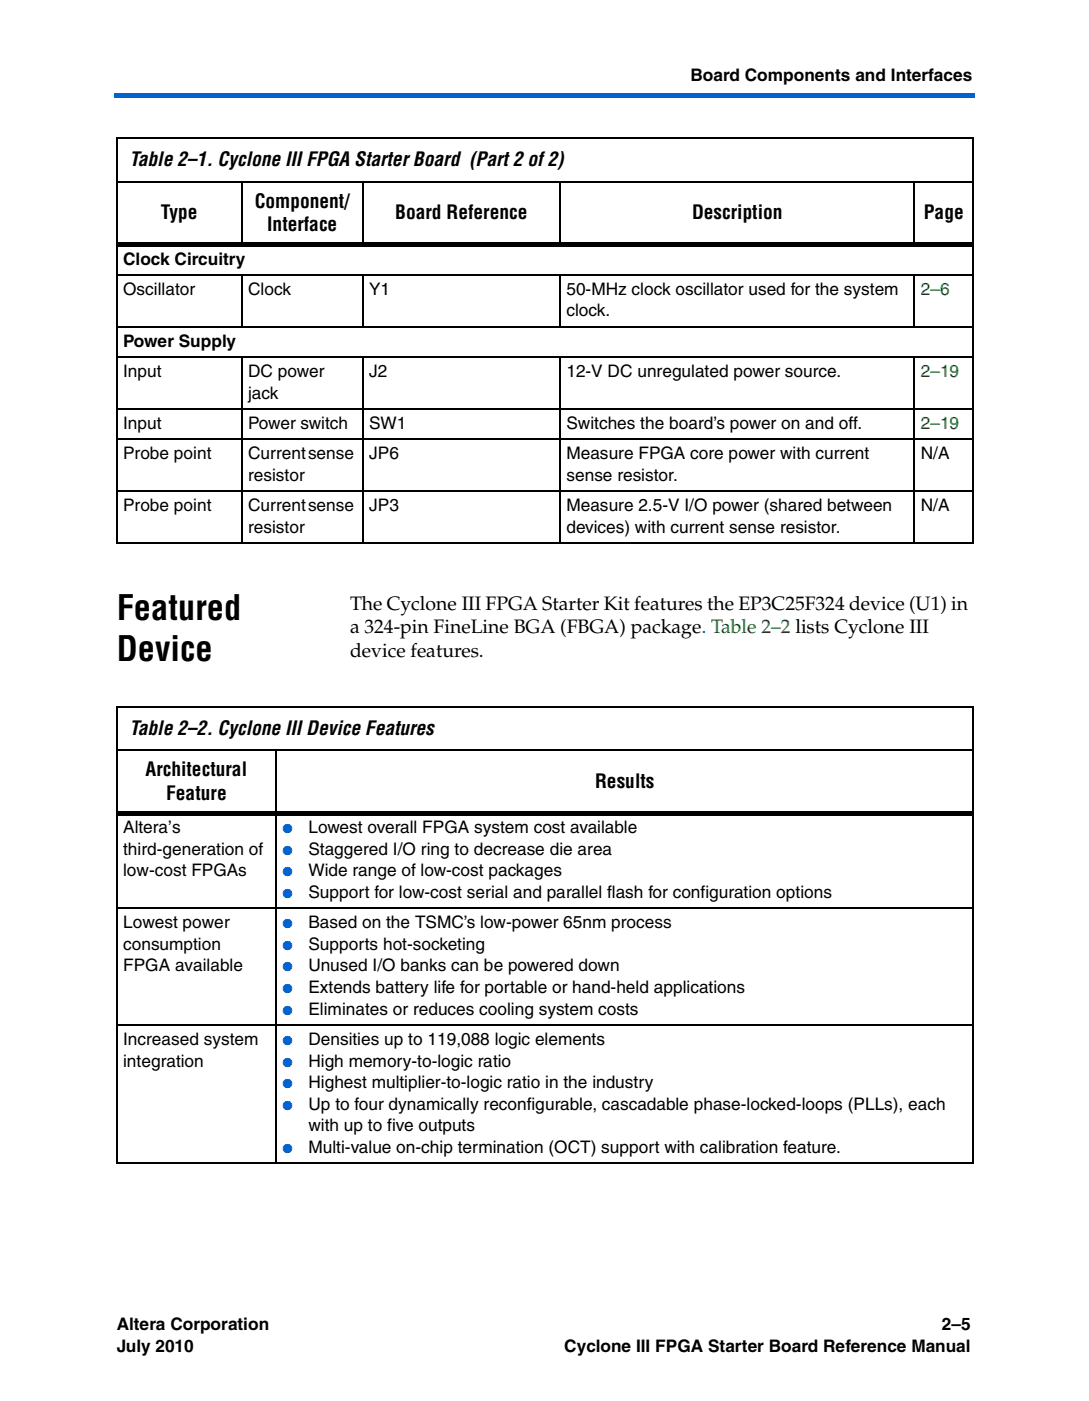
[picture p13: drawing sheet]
<svg xmlns="http://www.w3.org/2000/svg" width="178mm" height="229mm" viewBox="0 0 178 229" stroke-linecap="round" stroke-linejoin="round" font-family="sans-serif">
<defs><g id="words">
<g font-size="5.6">
<text x="19" y="101.1">Featured</text>
<text x="19" y="107.8">Device</text>
</g>
<g font-size="3.2">
<text x="21.2" y="27.2">Table 2–1. Cyclone III FPGA Starter Board (Part 2 of2)</text>
<text x="26.3" y="35.8">Type</text>
<text x="41.6" y="33.9">Component/</text>
<text x="64.5" y="35.8">Board Reference</text>
<text x="113" y="35.8">Description</text>
<text x="150.8" y="35.8">Page</text>
<text x="43.6" y="37.7">Interface</text>
<text x="57.1" y="99.5">The Cyclone III FPGA Starter Kit features the EP3C25F324 device (U1) in</text>
<text x="57.1" y="103.4">a 324-pin FineLine BGA (FBGA) package. Table 2–2 lists Cyclone III</text>
<text x="57.2" y="107.3">device features.</text>
<text x="21.2" y="120">Table 2–2. Cyclone III Device Features</text>
<text x="23.8" y="126.6">Architectural</text>
<text x="27.1" y="130.5">Feature</text>
<text x="97.2" y="128.6">Results</text>
</g>
<g font-size="2.8">
<text x="112.7" y="13.2">Board Components and Interfaces</text>
<text x="20.1" y="43.2">Clock Circuitry</text>
<text x="20.1" y="48.1">Oscillator</text>
<text x="40.5" y="48.1">Clock</text>
<text x="60.3" y="48.1">Y1</text>
<text x="92.5" y="51.6">clock.</text>
<text x="92.5" y="48.1">50-MHz clock oscillator used for the system</text>
<text x="20.1" y="56.6">Power Supply</text>
<text x="20.1" y="61.5">Input</text>
<text x="40.5" y="65">jack</text>
<text x="40.5" y="61.5">DC power</text>
<text x="60.3" y="61.5">J2</text>
<text x="92.5" y="61.5">12-V DC unregulated power source.</text>
<text x="20.1" y="70">Input</text>
<text x="40.5" y="70">Power switch</text>
<text x="60.3" y="70">SW1</text>
<text x="92.5" y="70">Switches the board’s power on and off.</text>
<text x="20.1" y="74.9">Probe point</text>
<text x="40.5" y="74.9">Current sense</text>
<text x="60.3" y="74.9">JP6</text>
<text x="92.5" y="74.9">Measure FPGA core power with current</text>
<text x="150.3" y="74.9">N/A</text>
<text x="20.1" y="83.4">Probe point</text>
<text x="40.5" y="78.4">resistor</text>
<text x="40.5" y="83.4">Current sense</text>
<text x="60.3" y="83.4">JP3</text>
<text x="92.5" y="78.4">sense resistor.</text>
<text x="92.5" y="83.4">Measure 2.5-V I/O power (shared between</text>
<text x="150.3" y="83.4">N/A</text>
<text x="40.5" y="86.9">resistor</text>
<text x="92.5" y="86.9">devices) with current sense resistor.</text>
<text x="20.1" y="135.9">Altera’s</text>
<text x="50.4" y="135.9">Lowest overall FPGA system cost available</text>
<text x="20.1" y="139.5">third-generation of</text>
<text x="20.1" y="143">low-cost FPGAs</text>
<text x="50.4" y="139.5">Staggered I/O ring to decrease die area</text>
<text x="50.4" y="143">Wide range of low-cost packages</text>
<text x="50.4" y="146.5">Support for low-cost serial and parallel flash for configuration options</text>
<text x="20.1" y="151.5">Lowest power</text>
<text x="20.1" y="155">consumption</text>
<text x="50.4" y="151.5">Based on the TSMC’s low-power 65nm process</text>
<text x="50.4" y="155">Supports hot-socketing</text>
<text x="20.1" y="158.5">FPGA available</text>
<text x="50.4" y="158.5">Unused I/O banks can be powered down</text>
<text x="50.4" y="162.1">Extends battery life for portable or hand-held applications</text>
<text x="50.4" y="165.6">Eliminates or reduces cooling system costs</text>
<text x="20.1" y="170.5">Increased system</text>
<text x="50.4" y="170.5">Densities up to 119,088 logic elements</text>
<text x="20.1" y="174">integration</text>
<text x="50.4" y="174">High memory-to-logic ratio</text>
<text x="50.4" y="177.6">Highest multiplier-to-logic ratio in the industry</text>
<text x="50.4" y="181.1">Up to four dynamically reconfigurable, cascadable phase-locked-loops (PLLs), each</text>
<text x="50.4" y="184.6">with up to five outputs</text>
<text x="50.4" y="188.2">Multi-value on-chip termination (OCT) support with calibration feature.</text>
<text x="19" y="217.1">Altera Corporation</text>
<text x="19" y="220.6">July 2010</text>
<text x="92.1" y="220.6">Cyclone III FPGA Starter Board Reference Manual</text>
<text x="153.8" y="217.1">2–5</text>
</g>
<g font-size="2.8" fill="#007e00">
<text x="150.3" y="48.1">2–6</text>
<text x="150.3" y="61.5">2–19</text>
<text x="150.3" y="70">2–19</text>
</g>
<g font-size="2.1" fill="#0063d1">
<text x="46.1" y="135.9">●</text>
<text x="46.1" y="139.5">●</text>
<text x="46.1" y="143">●</text>
<text x="46.1" y="146.5">●</text>
<text x="46.1" y="151.5">●</text>
<text x="46.1" y="155">●</text>
<text x="46.1" y="158.5">●</text>
<text x="46.1" y="162.1">●</text>
<text x="46.1" y="165.6">●</text>
<text x="46.1" y="170.5">●</text>
<text x="46.1" y="174">●</text>
<text x="46.1" y="177.6">●</text>
<text x="46.1" y="181.1">●</text>
<text x="46.1" y="188.2">●</text>
</g>
</g></defs>
<g fill="#0063d1">
<path d="M18.7 15.2h.3v.7h-.3z"/>
<path d="M19 15.2h140.1v.7h-140.1z"/>
</g>
<g fill="none" stroke="#000" stroke-width=".17">
<path d="M19 22.6h139.9M19 29.6h139.9M19.1 22.7v65.8M39.5 29.5v10.7M59.2 29.5v10.7M91.4 29.5v10.7M149.3 29.5v10.7M158.8 22.7v65.8M19 44.8h139.9M19 53.3h139.9M19 58.2h139.9M39.5 44.7v8.7"/>
<path d="M39.5 58.1v30.5M59.2 44.7v8.7M59.2 58.1v30.5M91.4 44.7v8.7M91.4 58.1v30.5M149.3 44.7v8.7M149.3 58.1v30.5M19 66.7h139.9M19 71.6h139.9M19 80.1h139.9M19 88.5h139.9M19 115.4h140"/>
<path d="M19.1 115.4v74.3M158.9 115.4v74.3M19 122.4h140M45.1 122.3v67.6M19 148.2h140M19 167.2h140M19 189.8h140"/>
</g>
<path d="M19 39.5h139.9v.7h-139.9zM19 132.3h140v.7h-140z" fill="#000"/>
<use href="#words"/>
</svg>
